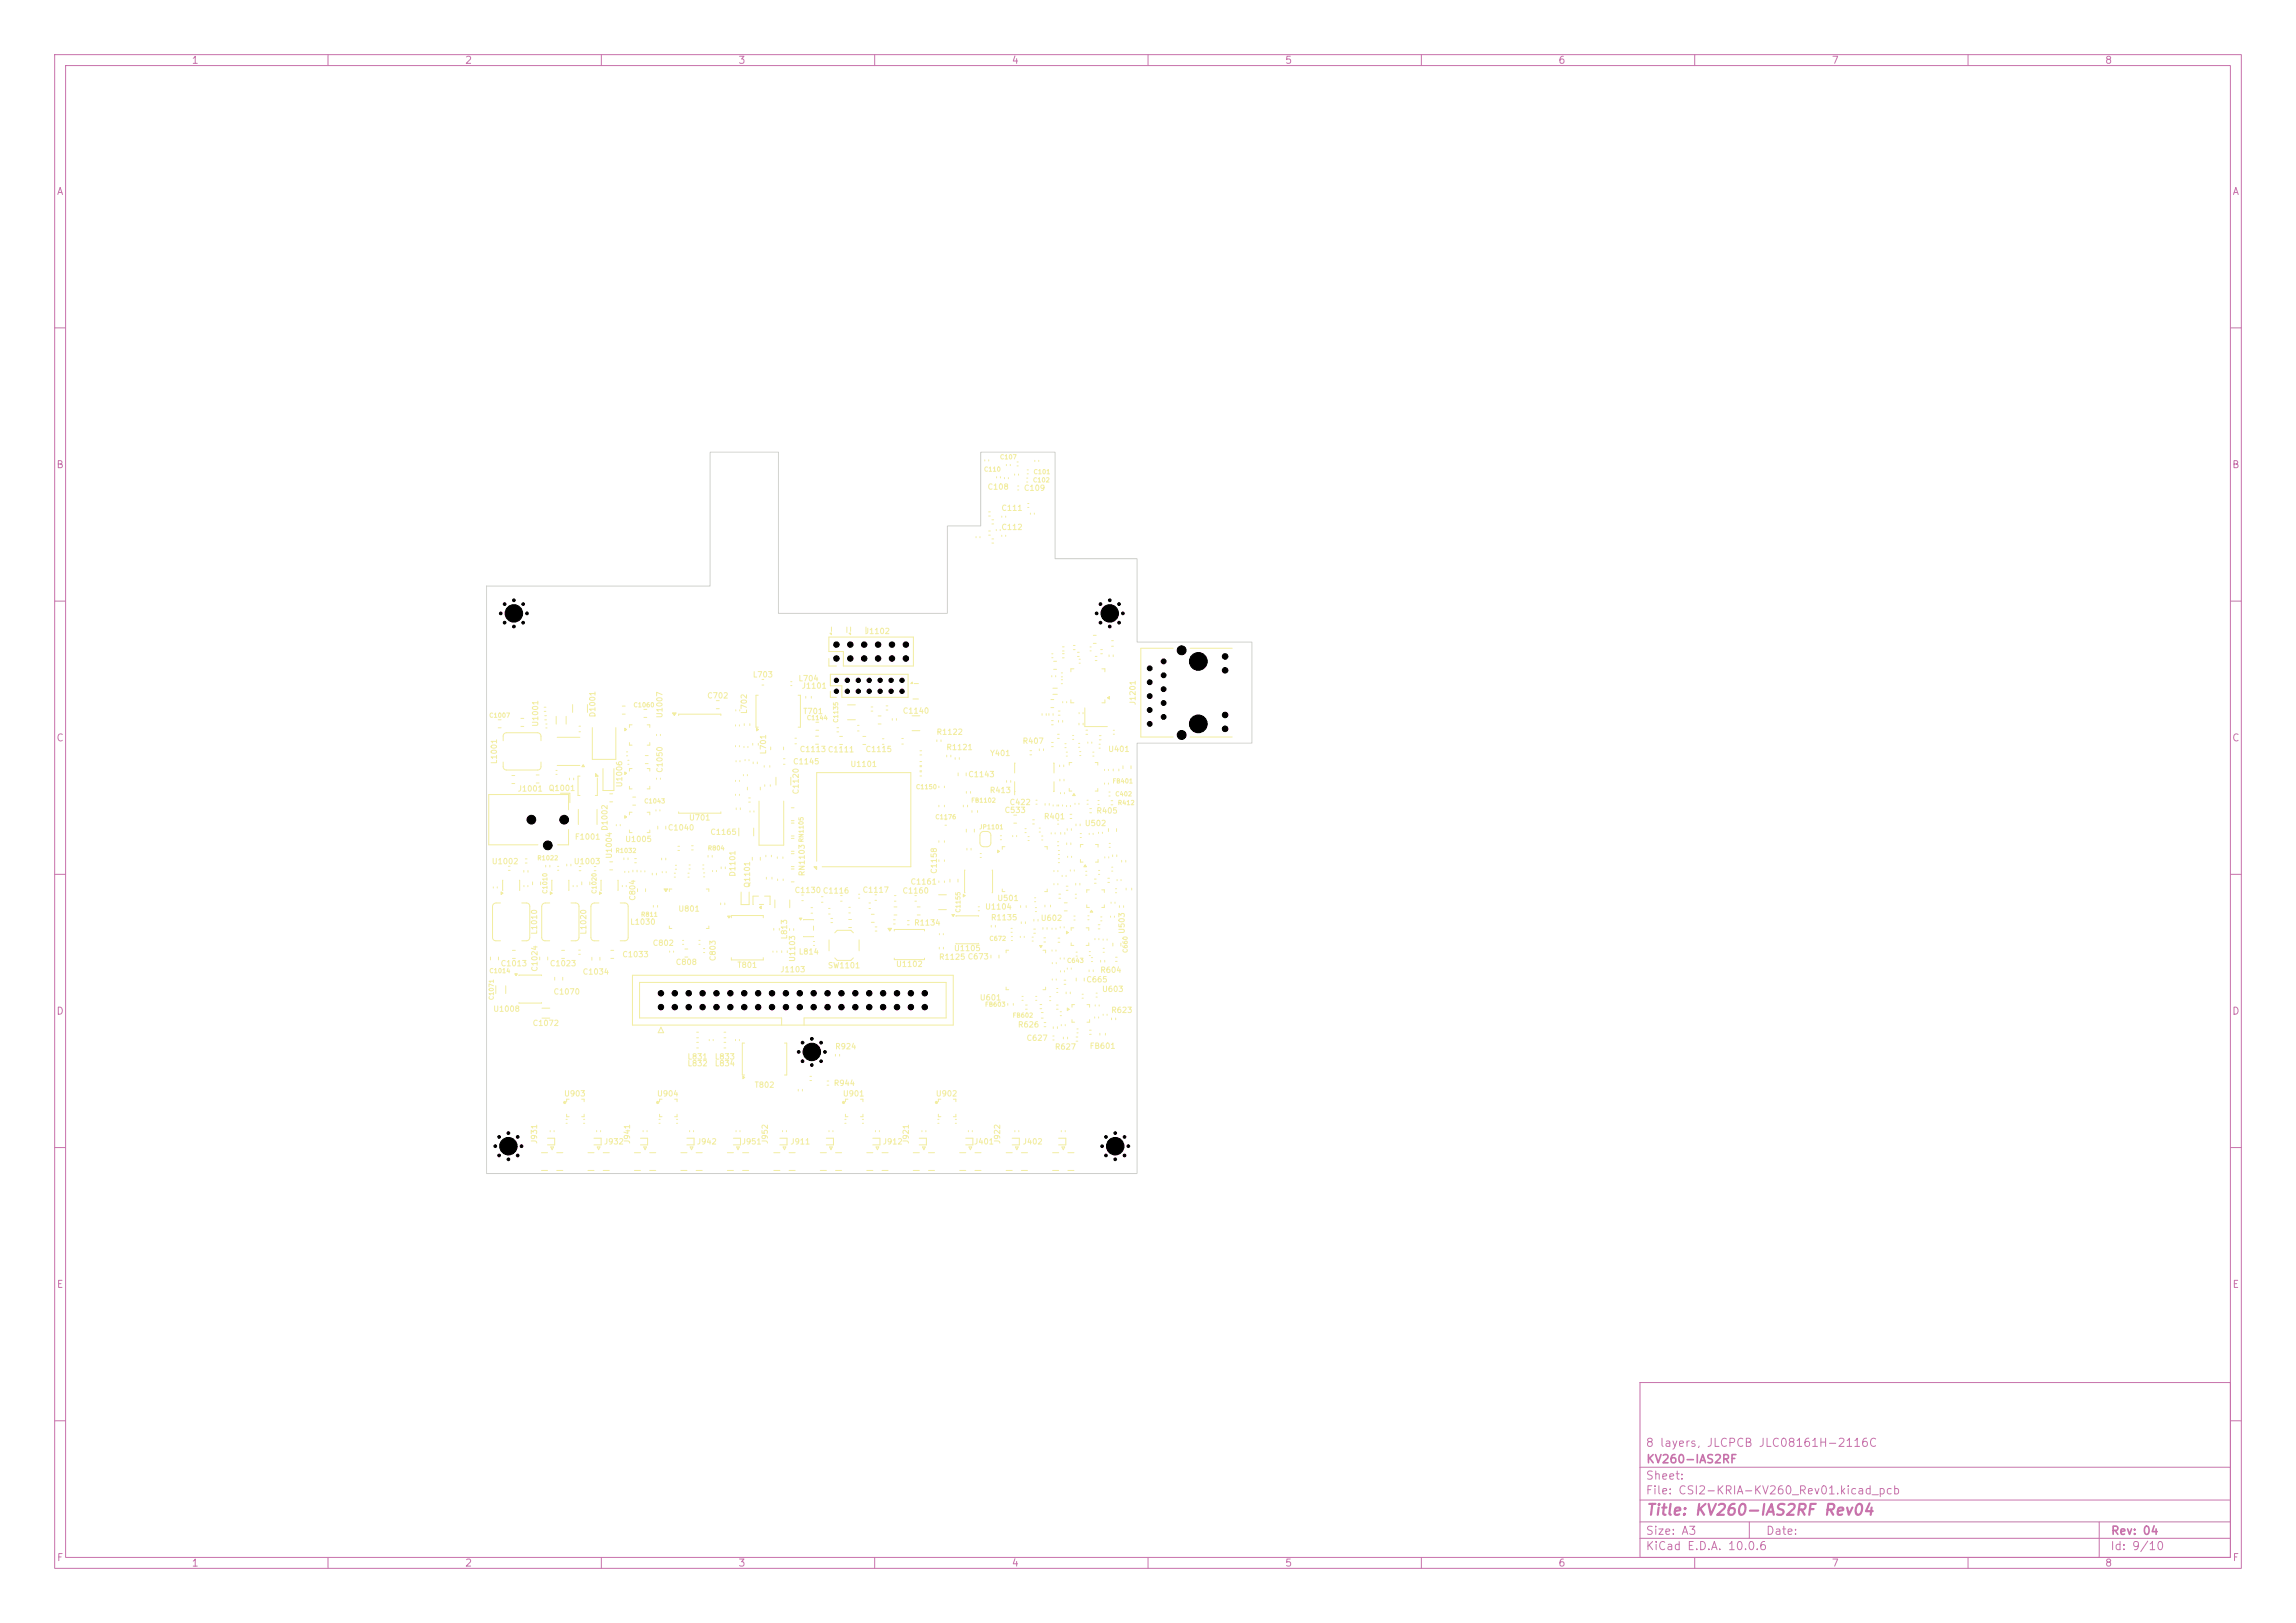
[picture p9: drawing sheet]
<svg xmlns="http://www.w3.org/2000/svg" width="420mm" height="297mm" viewBox="0 0 420 297" stroke-linecap="round" stroke-linejoin="round" font-family="sans-serif">
<defs><g id="words">
<text font-size="2" fill="#c872ab" x="301" y="277.8">Title: KV260-IAS2RF Rev04</text>
<g font-size="1.5" fill="#c872ab">
<text x="300.9" y="265.1">8 layers, JLCPCB JLC08161H-2116C</text>
<text x="301" y="268.1">KV260-IAS2RF</text>
<text x="300.9" y="273.8">File: CSI2-KRIA-KV260_Rev01.kicad_pcb</text>
<text x="300.9" y="271.1">Sheet:</text>
<text x="300.9" y="281.2">Size: A3</text>
<text x="322.9" y="281.2">Date:</text>
<text x="386" y="281.2">Rev: 04</text>
<text x="300.9" y="284">KiCad E.D.A. 10.0.6</text>
<text x="385.9" y="284">Id: 9/10</text>
</g>
<g font-size="1.3" fill="#c872ab">
<text x="35" y="12">1</text>
<text x="85" y="12">2</text>
<text x="135" y="12">3</text>
<text x="185" y="12">4</text>
<text x="235" y="12">5</text>
<text x="285" y="12">6</text>
<text x="335" y="12">7</text>
<text x="385" y="12">8</text>
<text x="10.3" y="36">A</text>
<text x="408.3" y="36">A</text>
<text x="10.2" y="86">B</text>
<text x="408.2" y="86">B</text>
<text x="10.2" y="136">C</text>
<text x="408.2" y="136">C</text>
<text x="10.2" y="186">D</text>
<text x="408.2" y="186">D</text>
<text x="10.3" y="236">E</text>
<text x="408.3" y="236">E</text>
<text x="10.3" y="286">F</text>
<text x="35" y="287">1</text>
<text x="85" y="287">2</text>
<text x="135" y="287">3</text>
<text x="185" y="287">4</text>
<text x="235" y="287">5</text>
<text x="285" y="287">6</text>
<text x="335" y="287">7</text>
<text x="385" y="287">8</text>
<text x="408.3" y="286">F</text>
</g>
<g font-size="1" fill="#f2eda1">
<text x="180.6" y="89.8">C108</text>
<text x="183.1" y="93.7">C111</text>
<text x="187.2" y="90.1">C109</text>
<text x="183.1" y="97.2">C112</text>
<text x="158.1" y="116.3">J1102</text>
<text x="137.6" y="124.2">L703</text>
<text x="146" y="124.9">L704</text>
<text x="109.1" y="131.4" transform="rotate(-90 109.1 131.4)">D1001</text>
<text x="121.4" y="131.5" transform="rotate(-90 121.4 131.5)">U1007</text>
<text x="129.3" y="128.1">C702</text>
<text x="136.9" y="130.7" transform="rotate(-90 136.9 130.7)">L702</text>
<text x="146.6" y="126.3">J1101</text>
<text x="146.8" y="130.9">T701</text>
<text x="165" y="130.8">C1140</text>
<text x="208" y="129.1" transform="rotate(-90 208 129.1)">J1201</text>
<text x="98.7" y="133.1" transform="rotate(-90 98.7 133.1)">U1001</text>
<text x="146.2" y="137.9">C1113C1111</text>
<text x="158.2" y="137.9">C1115</text>
<text x="171.2" y="134.7">R1122</text>
<text x="173" y="137.5">R1121</text>
<text x="187" y="136.4">R407</text>
<text x="202.6" y="137.8">U401</text>
<text x="91.1" y="139.9" transform="rotate(-90 91.1 139.9)">L1001</text>
<text x="121.4" y="141.5" transform="rotate(-90 121.4 141.5)">C1050</text>
<text x="140.4" y="138.1" transform="rotate(-90 140.4 138.1)">L701</text>
<text x="145" y="140.1">C1145</text>
<text x="155.5" y="140.6">U1101</text>
<text x="177" y="142.5">C1143</text>
<text x="181" y="138.6">Y401</text>
<text x="94.6" y="145.1">J1001</text>
<text x="100.3" y="145">Q1001</text>
<text x="114.1" y="144.2" transform="rotate(-90 114.1 144.2)">U1006</text>
<text x="146.3" y="145.5" transform="rotate(-90 146.3 145.5)">C1120</text>
<text x="181" y="145.4">R413</text>
<text x="183.7" y="149">C533</text>
<text x="184.6" y="147.6">C422</text>
<text x="200.5" y="149.1">R405</text>
<text x="105.1" y="153.9">F1001</text>
<text x="111.4" y="152.1" transform="rotate(-90 111.4 152.1)">D1002</text>
<text x="114.3" y="154.3">U1005</text>
<text x="122.1" y="152.2">C1040</text>
<text x="125.9" y="150.4">U701</text>
<text x="129.8" y="153">C1165</text>
<text x="190.9" y="150.2">R401</text>
<text x="198.3" y="151.4">U502</text>
<text x="89.9" y="158.4">U1002</text>
<text x="104.9" y="158.4">U1003</text>
<text x="112.2" y="157.2" transform="rotate(-90 112.2 157.2)">U1004</text>
<text x="134.7" y="160.5" transform="rotate(-90 134.7 160.5)">D1101</text>
<text x="147.4" y="160.4" transform="rotate(-90 147.4 160.4)">RN1103</text>
<text x="171.6" y="160" transform="rotate(-90 171.6 160)">C1158</text>
<text x="116.5" y="164.9" transform="rotate(-90 116.5 164.9)">C804</text>
<text x="124" y="167.1">U801</text>
<text x="137.4" y="162.5" transform="rotate(-90 137.4 162.5)">Q1101</text>
<text x="145.3" y="163.7">C1130 C1116</text>
<text x="157.7" y="163.6">C1117</text>
<text x="165" y="163.8">C1160</text>
<text x="166.5" y="162.1">C1161</text>
<text x="180.1" y="166.7">U1104</text>
<text x="182.3" y="165.1">U501</text>
<text x="98.5" y="171.1" transform="rotate(-90 98.5 171.1)">L1010</text>
<text x="107.5" y="171.1" transform="rotate(-90 107.5 171.1)">L1020</text>
<text x="115.2" y="169.5">L1030</text>
<text x="119.3" y="173.3">C802</text>
<text x="144.2" y="172" transform="rotate(-90 144.2 172)">L813</text>
<text x="167.1" y="169.6">R1134</text>
<text x="181.2" y="168.7">R1135</text>
<text x="190.3" y="168.8">U602</text>
<text x="206" y="171" transform="rotate(-90 206 171)">U503</text>
<text x="91.5" y="177.1">C1013</text>
<text x="98.6" y="177.9" transform="rotate(-90 98.6 177.9)">C1024</text>
<text x="100.5" y="177.1">C1023</text>
<text x="106.5" y="178.6">C1034</text>
<text x="113.7" y="175.4">C1033</text>
<text x="123.5" y="176.8">C808</text>
<text x="131.1" y="176" transform="rotate(-90 131.1 176)">C803</text>
<text x="134.8" y="177.4">T801</text>
<text x="142.6" y="178.2">J1103</text>
<text x="145.7" y="176.1" transform="rotate(-90 145.7 176.1)">U1103</text>
<text x="146" y="174.9">L814</text>
<text x="151.3" y="177.4">SW1101</text>
<text x="163.8" y="177.2">U1102</text>
<text x="171.7" y="175.9">R1125 C673</text>
<text x="174.4" y="174.3">U1105</text>
<text x="201.2" y="178.3">R604</text>
<text x="90.1" y="185.4">U1008</text>
<text x="101.2" y="182.2">C1070</text>
<text x="179.1" y="183.3">U601</text>
<text x="198.6" y="180">C665</text>
<text x="201.5" y="181.8">U603</text>
<text x="203.2" y="185.6">R623</text>
<text x="97.3" y="188">C1072</text>
<text x="186.1" y="188.3">R626</text>
<text x="187.7" y="190.7">C627</text>
<text x="125.7" y="195.4">L832</text>
<text x="125.7" y="194.1">L831</text>
<text x="130.7" y="195.4">L834</text>
<text x="130.7" y="194.1">L833</text>
<text x="152.7" y="192.3">R924</text>
<text x="192.9" y="192.3">R627</text>
<text x="199.2" y="192.2">FB601</text>
<text x="103.1" y="200.9">U903</text>
<text x="120.1" y="200.9">U904</text>
<text x="137.9" y="199.3">T802</text>
<text x="152.4" y="199">R944</text>
<text x="154.1" y="200.9">U901</text>
<text x="171.1" y="200.9">U902</text>
<text x="98.5" y="209.4" transform="rotate(-90 98.5 209.4)">J931</text>
<text x="110.4" y="209.7">J932</text>
<text x="115.5" y="209.4" transform="rotate(-90 115.5 209.4)">J941</text>
<text x="127.4" y="209.7">J942</text>
<text x="135.6" y="209.7">J951</text>
<text x="140.7" y="209.4" transform="rotate(-90 140.7 209.4)">J952</text>
<text x="144.5" y="209.7">J911</text>
<text x="161.4" y="209.7">J912</text>
<text x="166.5" y="209.4" transform="rotate(-90 166.5 209.4)">J921</text>
<text x="178.1" y="209.7">J401</text>
<text x="183.2" y="209.4" transform="rotate(-90 183.2 209.4)">J922</text>
<text x="187" y="209.7">J402</text>
</g>
<g font-size=".8" fill="#f2eda1">
<text x="179.9" y="86.5">C110</text>
<text x="182.8" y="84.2">C107</text>
<text x="188.9" y="88.5">C102</text>
<text x="189" y="87">C101</text>
<text x="89.4" y="131.5">C1007</text>
<text x="115.8" y="129.6">C1060</text>
<text x="147.5" y="132">C1144</text>
<text x="153.5" y="132.4" transform="rotate(-90 153.5 132.4)">C1135</text>
<text x="203.4" y="143.5">FB401</text>
<text x="117.8" y="147.2">C1043</text>
<text x="167.5" y="144.6">C1150</text>
<text x="177.6" y="147.1">FB1102</text>
<text x="203.9" y="145.9">C402</text>
<text x="204.4" y="147.5">R412</text>
<text x="129.4" y="155.8">R804</text>
<text x="147.2" y="154.2" transform="rotate(-90 147.2 154.2)">RN1105</text>
<text x="171" y="150.1">C1176</text>
<text x="179" y="151.9">JP1101</text>
<text x="98.2" y="157.6">R1022</text>
<text x="112.5" y="156.3">R1032</text>
<text x="100.3" y="163.7" transform="rotate(-90 100.3 163.7)">C1010</text>
<text x="109.3" y="163.7" transform="rotate(-90 109.3 163.7)">C1020</text>
<text x="117.2" y="167.9">R811</text>
<text x="175.9" y="167.1" transform="rotate(-90 175.9 167.1)">C1155</text>
<text x="180.9" y="172.4">C672</text>
<text x="89.4" y="178.3">C1014</text>
<text x="195.1" y="176.4">C643</text>
<text x="206.4" y="174.5" transform="rotate(-90 206.4 174.5)">C660</text>
<text x="90.5" y="183.1" transform="rotate(-90 90.5 183.1)">C1071</text>
<text x="180.1" y="184.4">FB603</text>
<text x="185.1" y="186.4">FB602</text>
</g>
</g></defs>
<g fill="none" stroke="#c872ab" stroke-width=".18">
<path d="M10 10h400v277h-400zM12 12h396v273h-396zM60 10v2M110 10v2M160 10v2M210 10v2M260 10v2M310 10v2M360 10v2M10 60h2M408 60h2M10 110h2"/>
<path d="M408 110h2M10 160h2M408 160h2M10 210h2M408 210h2M300 253h108v32h-108zM10 260h2M300 278.5h108M300 274.5h108M300 268.5h108M320 278.5v3M384 278.5v6.5"/>
<path d="M408 260h2M60 285v2M110 285v2M160 285v2M210 285v2M260 285v2M300 281.5h108M310 285v2M360 285v2"/>
</g>
<g fill="none" stroke="#f2eda1" stroke-width=".18">
<path d="M181.4 95.1h.4M181.4 95.9h.4M194.3 119.6h.4M156.9 132.7h.2M156.9 133.8h.2M194.3 120.4h.4M93 158.5h.3M93 159.3h.3M126.5 154.8h.3M126.5 155.5h.3M176.9 155.2v.4M177.6 155.2v.4"/>
<path d="M192.8 159.3v.2M193.5 159.3v.2M95.8 162v.3M96.6 162v.3M195.1 170.4l.3 .2-.3 .3zM195.9 172.5v.5h.5M196.4 169.8h-.5v.5M198.7 169.8h.5v.5M199.2 172.5v.5h-.5M90.7 180.4v1.4M92.5 180.4v1.4M127.4 188.9h.4"/>
<path d="M127.4 189.9h.4M132.4 188.9h.4M132.4 189.9h.4M148.1 197h.4M148.1 197.7h.4M186.9 182.3h.3M186.9 183.1h.3M142.6 208.3h1.4v1.2h-1.4"/>
</g>
<path d="M195.1 170.4l.3 .2-.3 .3z" fill="#f2eda1"/>
<path d="M101.9 134.9h4.2M106.7 140l.2 .3h-.5zM101.9 140.1h4.2M134.5 145.3v.3M135.3 145.3v.3M139.8 140.1v.3M140.8 140.1v.3M193.9 175.3v.2M194.7 175.3v.2" fill="none" stroke="#f2eda1" stroke-width=".18"/>
<path d="M106.7 140l.2 .3h-.5z" fill="#f2eda1"/>
<g fill="none" stroke="#f2eda1" stroke-width=".18">
<path d="M181.4 98.6h.4M181.4 99.4h.4M201.3 118.9h.4M201.3 119.6h.4M136.1 136.6v.2M136.3 139v.2M136.8 136.6v.2M137 139v.2M144.6 124.7h.3M144.6 125.5h.3M159.3 129.4h.4M159.3 130.1h.4"/>
<path d="M162.1 129.2h.3M162.1 129.9h.3M165 135.1h.2M165 136.2h.2M193.8 140v.3M194.6 140v.3M196.2 134.6h.2M196.2 135.3h.2M103.7 158.1v.4M104.4 158.1v.4M117.2 159.3v.3M118 159.3v.3"/>
<path d="M129.5 156.5v.4M130.3 156.5v.4M135.1 151.5v1.5M137.9 151.5v1.5M144.7 156.2h.5M144.7 158.6h.5M172.9 150h.2M172.9 151h.2M190.1 151.5h.2M190.1 152.3h.2M196.8 150.8v.3M197.6 150.8v.3"/>
<path d="M198.6 159.4h.2M202 140.8v.2M202.8 140.8v.2M104.8 162v.3M105.6 162v.3M111.7 173.9h.6M111.7 175.4h.6M141.4 174v.3M141.5 169.9v.3M142.1 174v.3M142.6 169.9v.3M144.4 169.9v.4"/>
<path d="M145.2 169.9v.4M152 168.1h.3M152 168.8h.3M186.8 168.7v.3M187.6 168.7v.3M188.8 171.5h.2M188.8 172.2h.2M189.4 166.1h.2M189.4 166.8h.2M190.9 171.6h.4M190.9 172.4h.4M194.7 165.2h.5"/>
<path d="M194.7 166.7h.5M196.7 163.6h.2M196.7 164.4h.2M196.8 161.6v.4M197.5 161.6v.4M198.6 160.2h.2M199.2 177.5v.3M199.6 175.2h.3M199.6 176h.3M200 177.5v.3M200.3 171.7v.3M201 171.7v.3"/>
<path d="M203.2 165.1v.2M204 165.1v.2M204 175.2h.4M204 175.9h.4M206 162.5v.4M207 162.5v.4M132.4 190.8h.4M132.4 191.8h.4M146 199.3v.4M146.8 199.3v.4M189.4 182.3h.3M189.4 183.1h.3"/>
<path d="M190.5 185.3h.3M190.5 186.3h.3M195.2 184.5l.4 .2-.4 .2zM196.1 186.6v.5h.5M196.6 183.8h-.5v.5M198.8 183.8h.5v.5M199.3 186.6v.5h-.5M120.5 204.8h.3M120.5 205.6h.3M124.5 210.9h1.2M124.5 214.2h1.2M126.2 209.9h.5l-.2 .5z"/>
<path d="M127.3 210.9h1.2M127.3 214.2h1.2M154.7 203.9v.5h.4M155.1 201.2h-.4v.4M157.4 201.2h.4v.4M157.8 203.9v.5h-.4M160.1 206.9v.2M160.9 206.9v.2"/>
</g>
<circle cx="154.3" cy="201.8" r=".2" fill="#f2eda1" stroke="#f2eda1" stroke-width=".18"/>
<path d="M195.2 184.5l.4 .2-.4 .2z" fill="#f2eda1"/>
<path d="M155.3 115.9h.3v.2zM155.6 114.7v.8M158.4 114.7v1.1M199.2 152.5v.2M200 152.5v.2" fill="none" stroke="#f2eda1" stroke-width=".18"/>
<path d="M155.3 115.9h.3v.2z" fill="#f2eda1"/>
<g fill="none" stroke="#f2eda1" stroke-width=".18">
<path d="M183.2 94.4v.3M183.7 87.4v.2M184 94.4v.3M184.5 87.4v.2M187.8 87.5h.2M187.8 88.2h.2M199.4 118.4h.2M199.4 119.1h.2M105.9 132.9h.3M105.9 133.9h.3M149.2 134.7h.5M149.2 136.2h.5"/>
<path d="M190.6 130.6v.3M191.4 130.6v.3M192.3 135.9h.4M192.3 136.6h.4M194.1 124.4h.3M194.1 125.1h.3M194.8 136.1h.2M194.8 136.8h.2M197.4 132.3v.4M197.4 130.4v.2M198.1 130.4v.2M198.1 132.3v.4"/>
<path d="M198.6 133.6h.4M198.6 134.4h.4M199.9 137.6h.2M199.9 138.4h.2M200.3 120.1h.4M200.3 120.9h.4M203.6 133.6h.3M203.6 134.4h.3M95.8 159.3v.3M96.6 159.3v.3M114.3 159.4v.3M115 159.4v.3"/>
<path d="M116.1 157.1h.3M116.1 157.9h.3M120 148.2v.2M120.3 151.2v.5M120.7 148.2v.2M121.8 151.2v.5M128.7 159.7h.2M148.9 158.6h.5v.5zM149.4 157.6v-16.2h17.2v17.2h-16.2M187.5 151.6h.2M187.5 152.4h.2M191.2 147v.4"/>
<path d="M191.9 147v.4M193.6 157.1h.2M193.6 157.9h.2M115.7 178.5h58.7v9.1h-58.7zM128.7 160.5h.2M160.1 169.6h.3M160.1 170.4h.3M163.4 168.3h.4M163.4 169.1h.4M166 168.5h.3M166 169.2h.3M171.8 170.8v.3"/>
<path d="M172.6 170.8v.3M192.4 173.8v.3M192.5 179.1v.3M193.2 173.8v.3M193.2 179.1v.3M194.3 160.2v.2M195 160.2v.2M199 167.6h.2M199 168.3h.2M201.3 167.8h.3M201.3 168.5h.3M201.8 171.8v.3"/>
<path d="M202.5 171.8v.3M202.6 160.7h.4M202.6 161.5h.4M203.1 167.6v.3M203.9 167.6v.3M99.1 184.5h1.5M99.1 186.3h1.5M120.9 188l.5 1h-1zM143 187.6v-1.3h-26v-6.5h56.1v6.5h-26v1.3M190.2 183.8h.4M190.2 184.6h.4M192.7 187.9v.3"/>
<path d="M193.4 187.9v.3M194.5 189.8v.3M195.3 189.8v.3M197 188.3h.2M197 189h.2M106.7 204.8h.3M106.7 205.6h.3M126.1 206.9v.2M126.9 206.9v.2M141.6 210.9h1.1M141.6 214.2h1.1M143.1 206.9v.2"/>
<path d="M143.2 209.9h.5l-.2 .5zM143.9 206.9v.2M144.3 210.9h1.2M144.3 214.2h1.2"/>
</g>
<path d="M148.9 158.6h.5v.5z" fill="#f2eda1"/>
<path d="M123 130.5h.7l-.3 .4zM124.1 130.9v-.2h7.8v.2M134.6 129.9v.2M135.3 129.9v.2M124.1 148.6v.2h7.8v-.2M141.9 142.2v1.5M144.7 142.2v1.5M200.9 159.3h.3M200.9 160h.3" fill="none" stroke="#f2eda1" stroke-width=".18"/>
<path d="M123 130.5h.7l-.3 .4z" fill="#f2eda1"/>
<path d="M114.3 149.3l.3 .2-.3 .2zM115.1 151.9v.5h.5M115.6 148.6h-.5v.5M118.4 148.6h.5v.5M118.9 151.9v.5h-.5M105.8 173.9h.4M105.8 174.6h.4" fill="none" stroke="#f2eda1" stroke-width=".18"/>
<path d="M114.3 149.3l.3 .2-.3 .2z" fill="#f2eda1"/>
<g fill="none" stroke="#f2eda1" stroke-width=".18">
<path d="M189.3 84.2v.3M190 84.2v.3M214.6 118.6h-5.9v16.3h5.9M217.7 118.6h7.7M192.2 128h.6M192.2 129.5h.6M217.7 134.9h7.7M110.3 140.7v4h2v-4M142.2 156.8v.3M143.2 156.8v.3M171.7 147.4v.2M172.8 147.4v.2"/>
<path d="M192.3 152.4v.2M193 152.4v.2M197.6 157.3v.5h.5M198.1 154.5h-.5v.5M198.5 158.3l.2 .3h-.4zM200.4 154.5h.5v.5M200.9 157.3v.5h-.5M108.3 175.2v.5M109.7 175.2v.5M151.6 172v2M152.7 170.7l.5-.5h2.4l.5 .5M152.7 175.3l.5 .5h2.4l.5-.5"/>
<path d="M157.1 172v2M189.1 170h.3M189.1 170.8h.3"/>
</g>
<path d="M198.5 158.3l.2 .3h-.4z" fill="#f2eda1"/>
<g fill="none" stroke="#f2eda1" stroke-width=".18">
<path d="M108.3 133.2v5.8h4.4v-5.8M171.4 135.4v.3M172.1 135.4v.3M193.6 131.8v.4M194.4 131.8v.4M125.8 159.8h.3M192.6 147.3v.2M193.4 147.3v.2M193.9 142.6v.3M194.6 142.6v.3M93.7 173.9h.6M93.7 175.4h.6"/>
<path d="M125.8 160.5h.3M133.1 167.6h.5l-.3 .4zM133.8 167.9v-.4h5.8v.4M133.8 175.2v.5h5.8v-.5M140.2 160.5v.4M141.2 160.5v.4M171.7 163.7h1.4M171.7 166.5h1.4M100.1 208.3h1.4v1.2h-1.4"/>
</g>
<path d="M133.1 167.6h.5l-.3 .4z" fill="#f2eda1"/>
<g fill="none" stroke="#f2eda1" stroke-width=".18">
<path d="M91.1 131.7h.6M91.1 133.2h.6M188.4 137.4h.3M188.4 138.1h.3M140.1 156.5v.3M141.1 156.5v.3M102.7 173.9h.6M102.7 175.4h.6M153.8 163.9h.2M153.8 164.9h.2M198.8 165.6v.5h.5M199.3 162.8h-.5v.5"/>
<path d="M199.7 166.6l.2 .3h-.5zM201.5 162.8h.5v.5M201.8 173.5h.2M201.8 174.3h.2M202 165.6v.5h-.5M193.3 180.9h.2M193.3 181.6h.2M168.6 206.9v.2M169.4 206.9v.2M184.1 210.9h1.1M184.1 214.2h1.1M185.2 208.3h1.3v1.2h-1.3"/>
<path d="M185.7 209.9h.6l-.3 .5zM186.8 210.9h1.1M186.8 214.2h1.1"/>
</g>
<path d="M199.7 166.6l.2 .3h-.5z" fill="#f2eda1"/>
<g fill="none" stroke="#f2eda1" stroke-width=".18">
<path d="M196.3 118.1h.4M196.3 118.9h.4M104.7 128.9v1.5M107.5 128.9v1.5M166.9 124.8v.3h-.3zM167 127.9h1M167.2 125.1h.8M99.8 158.3v.4M100.6 158.3v.4M115.8 159.2v.4M116.5 159.2v.4M136 141.7v.3"/>
<path d="M136.7 141.7v.3M138.8 146.6v8.1h4.6v-8.1M113.8 162v.3M114.6 162v.3M175.5 210.9h1.2M175.5 214.2h1.2M177.2 209.9h.5l-.2 .5zM178.3 210.9h1.2M178.3 214.2h1.2"/>
</g>
<path d="M166.9 124.8v.3h-.3z" fill="#f2eda1"/>
<g fill="none" stroke="#f2eda1" stroke-width=".18">
<path d="M192.3 131.9h.4M192.3 132.6h.4M197.4 120.6h.2M197.4 121.4h.2M108.7 158.6h.3M108.7 159.3h.3M137.6 156.9v.5M139.1 156.9v.5M144.7 159h.5M144.7 147.8h.5M144.7 150.2h.5M200.8 146.5h.3"/>
<path d="M200.8 147.2h.3M144.7 161.4h.5M151.6 166.2h.2M151.6 167.3h.2M174.1 167.3h.5l-.3 .4zM174.9 167.7v-.1h4.1v.1M174.9 172.6v.1h4.1v-.1M189.2 164.3h.3M189.2 165h.3M203.3 186.3v.3M204.1 186.3v.3M171.5 204.8h.3"/>
<path d="M171.5 205.6h.3"/>
</g>
<path d="M174.1 167.3h.5l-.3 .4z" fill="#f2eda1"/>
<g fill="none" stroke="#f2eda1" stroke-width=".18">
<path d="M178.5 98.2v.2M179.3 98.2v.2M185.6 86.7v.3M186 84.5h.3M186 85.3h.3M186.3 86.7v.3M188 92.1h.2M188 92.9h.2M120.1 134.4v.2M120.8 134.4v.2M145.4 135.1h.3M145.4 136.1h.3"/>
<path d="M195 137.6h.3M195 138.4h.3M201.1 134.6h.3M201.1 135.4h.3M104.2 142.4v.3M104.9 142.4v.3M105.8 148.1v2.8M105.9 158.6h.4M105.9 159.3h.4M109.2 148.1v2.8M136.7 144v.6M137.2 148.4v.2"/>
<path d="M137.9 148.4v.2M139.1 144v.6M168.3 140.3h.3M168.3 141.1h.3M184.1 142.8v.4M184.9 142.8v.4M195.1 154.2v.4M195.9 154.2v.4M202.9 154.3h.2M202.9 155.1h.2M89.7 175.1v.6M91.2 175.1v.6"/>
<path d="M97.4 161.4v.5M98.9 161.4v.5M121.5 162.7h.6l-.3 .4zM122.4 169.5v.4h.5M122.9 162.7h-.5v.4M129.2 162.7h.5v.4M129.7 169.5v.4h-.5M131.8 165.2v.4M132.6 165.2v.4M143 174v.3M144 174v.3M157 163.6h.3"/>
<path d="M157 164.4h.3M160.1 163.7h.2M160.1 164.8h.2M163.6 163.9h.3M163.6 164.9h.3M171.8 173.3v.4M172.6 173.3v.4M193.5 171.7h.4M193.5 172.4h.4M196.8 174.2h.3M196.8 175h.3M134.5 190.2v.2"/>
<path d="M135.3 190.2v.2M187.6 183.9h.3M187.6 184.7h.3M193.9 185.1h.3M193.9 185.9h.3M200.3 183.9v.2M200.5 181.7h.2M200.5 182.5h.2M201.1 183.9v.2M157.7 204.8h.3M157.7 205.6h.3M168.2 208.3h1.3v1.2h-1.3"/>
<path d="M194.1 206.9v.2M194.9 206.9v.2"/>
</g>
<path d="M121.5 162.7h.6l-.3 .4z" fill="#f2eda1"/>
<g fill="none" stroke="#f2eda1" stroke-width=".18">
<path d="M101.7 131.1v1.4M103.6 131.1v1.4M149.2 132.2h.6M149.2 133.6h.6M160.6 131h.6M160.6 132.5h.6M193.4 134.4h.4M193.4 135.1h.4M194.4 128.4v.2M195.1 128.4v.2M93.6 141.9h.6M93.6 143.4h.6"/>
<path d="M98.1 141.8h.5M98.1 143.3h.5M111.5 157.7h.6M111.5 159.2h.6M123.3 159.8h.3M126 158.3h.3M126 159h.3M199.3 148h.4M199.3 148.7h.4M90.2 162.3v.2M91 162.3v.2M123.3 160.5h.3"/>
<path d="M146.7 163.8h.2M146.7 164.8h.2M148.4 166.1h.2M148.4 167.1h.2M155.2 168.3h.6M155.2 169.7h.6M184.5 173.9h-.5v.5M186.6 171.3v.3M187.4 171.3v.3M190.2 173h.4l-.2 .4zM190.8 173.9h.5v.5M192.5 176.1v.3"/>
<path d="M193.2 176.1v.3M193.7 163.6h.3M193.7 164.4h.3M127.4 190.8h.4M127.4 191.8h.4M184 180.6v.5h.5M191.3 180.6v.5h-.5M199.3 188.5h.3M199.3 189.3h.3M109.1 206.9v.2M109.9 206.9v.2M154.5 204.8h.3"/>
<path d="M154.5 205.6h.3"/>
</g>
<path d="M190.2 173h.4l-.2 .4z" fill="#f2eda1"/>
<path d="M94.2 178.2h.4l-.2 .3zM94.9 178.5v-.1h4.2v.1M94.9 183.5v.1h4.2v-.1" fill="none" stroke="#f2eda1" stroke-width=".18"/>
<path d="M94.2 178.2h.4l-.2 .3z" fill="#f2eda1"/>
<g fill="none" stroke="#f2eda1" stroke-width=".18">
<path d="M203.3 117.2h.4M203.3 118.3h.4M113.8 129.2h.6M113.8 130.7h.6M168.3 139.4h.3M199 135.8v.2M199.7 135.8v.2M96.1 157.2h.3M96.1 157.9h.3M114.3 141.3l.3 .2-.3 .2zM115.1 143.9v.5h.5M115.6 140.6h-.5v.5"/>
<path d="M118.4 140.6h.5v.5M118.9 143.9v.5h-.5M144.7 150.6h.5M144.7 153h.5M168.3 140.1h.3M189.5 146.4h.2M189.5 147.2h.2M195.1 147.4v.2M195.2 151.6v.4M195.8 147.4v.2M196 151.6v.4M196.6 147v.2"/>
<path d="M197.4 147v.2M197.6 152.5h.2M197.6 153.3h.2M124.8 172.1h.3M124.8 172.8h.3M148.8 172.3h.2M148.8 173h.2M163.5 166h.6M163.5 167.4h.6M185 171.4h.2M185 172.1h.2M193.9 169.6v.2"/>
<path d="M194.7 169.6v.2M192.6 189.6h.2M192.6 190.3h.2M134.6 206.9v.2M135.4 206.9v.2M174.7 204.8h.3M174.7 205.6h.3"/>
</g>
<path d="M114.3 141.3l.3 .2-.3 .2z" fill="#f2eda1"/>
<path d="M188.5 93.9v.2M189.2 93.9v.2M99.6 131h.4M99.6 131.7h.4M195.9 128.1v.5h.5M196.4 122.4h-.5v.5M201.6 122.4h.5v.5M202.1 128.1v.5h-.5M202.6 127.7l.3-.2v.4zM205.4 140.1v.6M206.9 140.1v.6M125.6 208.3h1.4v1.2h-1.4" fill="none" stroke="#f2eda1" stroke-width=".18"/>
<path d="M202.6 127.7l.3-.2v.4z" fill="#f2eda1"/>
<g fill="none" stroke="#f2eda1" stroke-width=".18">
<path d="M194.3 118.4h.4M194.3 119.1h.4M153.6 134.8h.5M153.6 136.2h.5M166.8 131h1.5M166.8 133.7h1.5M139.9 143.6v.3M140.9 143.6v.3M171.7 153.9v.2M172.8 153.9v.2M177.8 148.3v.4M178.8 148.3v.4"/>
<path d="M202.1 156.8v.2M202.8 156.8v.2M138.7 164h-1l.1 1.5M138.9 165.5h.8M138.9 166l.3-.2v.5zM139.9 164h1l-.1 1.5M194.6 179.4h.4M195.2 177.1v.3M196 177.1v.3M196.4 167.6h.3M196.4 168.4h.3M194.6 180.1h.4"/>
<path d="M107.5 210.9h1.2M107.5 214.2h1.2M109.3 209.9h.4l-.2 .5zM110.3 210.9h1.1M110.3 214.2h1.1M151.6 206.9v.2M152.4 206.9v.2"/>
</g>
<path d="M138.9 166l.3-.2v.5z" fill="#f2eda1"/>
<path d="M194 145v.3M194.7 145v.3M91.7 163.2l.3 .3-.3 .2zM92 161.1v1.8M95 161.1v1.8M122.5 174v.3M123.2 174v.3" fill="none" stroke="#f2eda1" stroke-width=".18"/>
<path d="M91.7 163.2l.3 .3-.3 .2z" fill="#f2eda1"/>
<g fill="none" stroke="#f2eda1" stroke-width=".18">
<path d="M186.1 88.9h.3M186.1 89.7h.3M114.3 133.3l.3 .2-.3 .2zM115.1 135.9v.5h.5M115.6 132.6h-.5v.5M118.4 132.6h.5v.5M118.9 135.9v.5h-.5M137.7 136v.4M138.7 136v.4M192.4 123.6v.3M193.1 123.6v.3M101.7 141h.2"/>
<path d="M101.7 141.7h.2M120.1 142.4v.2M120.8 142.4v.2M121.1 159.5v.2M121.9 159.5v.2M175.3 141.4v.6M176.7 141.4v.6M100.5 165.2h-.7a.66 .66 0 0 0-.7 .7v5.7a.61 .61 0 0 0 .6 .6h.8M104.4 165.2h.9a.61 .61 0 0 1 .6 .7v5.7a.61 .61 0 0 1-.6 .6h-.9M191 187.1h.3M191 187.9h.3M195 181.5v.4"/>
<path d="M195.8 181.5v.4M116 210.9h1.2M116 214.2h1.2M117.8 209.9h.4l-.2 .5zM118.8 210.9h1.1M118.8 214.2h1.1M133 210.9h1.2M133 214.2h1.2M134.7 209.9h.5l-.2 .5zM135.8 210.9h1.2M135.8 214.2h1.2"/>
</g>
<path d="M114.3 133.3l.3 .2-.3 .2z" fill="#f2eda1"/>
<g fill="none" stroke="#f2eda1" stroke-width=".18">
<path d="M197.1 119.4h.3M193.6 130.1h.3M193.6 130.9h.3M197.1 120.1h.3M201 136.2h.3M201 136.9h.3M131.9 158.6v.4M132.7 158.6v.4M134.5 142.8v.2M135.3 142.8v.2M195.8 159.2v.2M196.5 159.2v.2"/>
<path d="M106.4 161.4v.5M107.9 161.4v.5M159 165.2h.2M159 166.3h.2M162.4 169.9h.7l-.3 .4zM163.6 170.4v-.3h5.5v.3M163.6 175.3v.3h5.5v-.3M178.9 165.9h.3M178.9 166.7h.3M184.9 169.9h.3M184.9 170.6h.3M194 177.6v.3"/>
<path d="M194.7 177.6v.3M204.8 165.7v.4M205.5 165.7v.4M100.6 206.9v.2M101.4 206.9v.2"/>
</g>
<path d="M162.4 169.9h.7l-.3 .4z" fill="#f2eda1"/>
<path d="M183.2 97.9v.3M184 97.9v.3M173.2 138.2v.3M173.9 138.2v.3M192.7 121h.6M192.7 122.5h.6M176.8 144.8v.4M177.5 144.8v.4M135.9 196.9l.3 .3-.3 .2zM136.2 190.9h-.4v5.8h.4M143.5 190.9h.4v5.8h-.4" fill="none" stroke="#f2eda1" stroke-width=".18"/>
<path d="M135.9 196.9l.3 .3-.3 .2z" fill="#f2eda1"/>
<g fill="none" stroke="#f2eda1" stroke-width=".18">
<path d="M155 129h1.5M155 131.7h1.5M190.1 137v.4M190.9 137v.4M191.9 130.6v.3M192.6 130.6v.3M102.5 145.2h1.7v1.7M104 148.2v-2.8h-14.6v9.2h9M104 151.8v2.8h-2M136.9 146h.4M136.9 146.8h.4M176.2 147.3v.4"/>
<path d="M177 147.3v.4M193.6 155.6h.2M193.6 156.4h.2M195.7 149h.4M195.7 149.8h.4M135.6 163.2v2.3h1.4v-2.3M141.7 164.7v1.4M144.5 164.7v1.4M146.2 168h.5l-.2 .3zM147 168.3h1.8M147 171.4h1.8M148.8 169.5v.7"/>
<path d="M185.6 206.9v.2M186.4 206.9v.2M192.5 210.9h1.2M192.5 214.2h1.2M194.2 209.9h.5l-.2 .5zM195.3 210.9h1.2M195.3 214.2h1.2"/>
</g>
<path d="M146.2 168h.5l-.2 .3z" fill="#f2eda1"/>
<g fill="none" stroke="#f2eda1" stroke-width=".18">
<path d="M180.8 97.2h.4M180.8 97.9h.4M151.9 123.4h14.2v4.2h-12.1v-2.1h-2.1zM151.9 126.5v1.1h1.1M157.8 134.8h.6M157.8 136.2h.6M197.5 137.5h.2M197.5 138.3h.2M106.1 142h-.4v3.6h.4M108.9 141.6l.5 .4h-.5zM109.3 142.4v3.2h-.4M124 154.9h.3"/>
<path d="M124 155.6h.3M125.3 173.7h.5M125.3 175.1h.5M200.2 160.9h.3M200.2 161.6h.3M192 182.4h.2M192 183.1h.2M197.9 181.9h.3M197.9 182.7h.3M150.1 210.9h1.1M150.1 214.2h1.1M151.1 208.3h1.4v1.2h-1.4"/>
<path d="M151.7 209.9h.5l-.2 .5zM152.8 210.9h1.1M152.8 214.2h1.1M171.7 203.9v.5h.4M172.1 201.2h-.4v.4M174.4 201.2h.5v.4M174.9 203.9v.5h-.5"/>
</g>
<circle cx="171.3" cy="201.8" r=".2" fill="#f2eda1" stroke="#f2eda1" stroke-width=".18"/>
<path d="M108.9 141.6l.5 .4h-.5z" fill="#f2eda1"/>
<path d="M196.1 139.5h-.5v.5M200.3 139.5h.5v.5M195.6 144.3v.5h.5M196.4 145.3l.3 .3h-.5zM200.8 144.3v.5h-.5" fill="none" stroke="#f2eda1" stroke-width=".18"/>
<path d="M196.4 145.3l.3 .3h-.5z" fill="#f2eda1"/>
<path d="M144.7 153.4h.5M144.7 155.8h.5M176.5 159.2h-.1v4.2h.1M181.5 159.2h.1v4.2h-.1M176.2 163.7l.3 .2-.3 .2zM152.8 192.9v.4M153.6 192.9v.4" fill="none" stroke="#f2eda1" stroke-width=".18"/>
<path d="M176.2 163.7l.3 .2-.3 .2z" fill="#f2eda1"/>
<g fill="none" stroke="#f2eda1" stroke-width=".18">
<path d="M180.1 84.1v.3M180.9 84.1v.3M151.6 116.6h15.5v5.3h-12.8v-2.7h-2.7zM202.9 119.8v.4M203.6 119.8v.4M99.8 132.5h.3M99.8 133.2h.3M114.6 137.6h.2M114.6 138.3h.2M131 128.2h.6M131 129.7h.6M134.5 132.6v.3"/>
<path d="M134.6 139.2v.2M135.3 132.6v.3M135.4 139.2v.2M141 136.7v.5M143.3 136.7v.5M151.6 120.5v1.4h1.4M153.1 133.2h.3M153.1 133.9h.3M161.4 135.2h.3M161.4 136.2h.3M163.2 131.5v.3M164 131.5v.3"/>
<path d="M168.3 137.4h.3M168.3 138.2h.3M194.1 123.1h.3M194.1 123.9h.3M112.7 150.9v.2M113.5 150.9v.2M115.7 145.9h.6M115.7 147.3h.6M121 157v.4M121.8 157v.4M123.5 158.3h.3M123.5 159.1h.3"/>
<path d="M168.3 141.2h.3M168.3 142h.3M171.7 143.9v.2M171.7 157.4v.2M172.8 143.9v.2M172.8 157.4v.2M179.3 156.2h.2M179.3 156.9h.2M185.2 152.9v.2M186 152.9v.2M194 152.3v.4M194.8 152.3v.4"/>
<path d="M198.8 146.4h.3M198.8 147.2h.3M200.9 152.3v.2M201.7 152.3v.2M203.3 158.7h.3M203.3 159.4h.3M203.5 156.4v.4M203.6 140.7v.4M204.3 156.4v.4M204.7 140.7v.4M91.6 165.2h-.9a.66 .66 0 0 0-.6 .7v5.7a.61 .61 0 0 0 .6 .6h.9M95.4 165.2h.9a.61 .61 0 0 1 .6 .7v5.7a.61 .61 0 0 1-.6 .6h-.9"/>
<path d="M100.7 163.2l.3 .3-.3 .2zM101 161.1v1.8M104 161.1v1.8M127.8 172.1h.3M127.8 172.8h.3M128.7 173.6h.2M128.7 174.3h.2M167.4 163.9h.2M167.4 164.9h.2M167.8 166h.5M167.8 167.4h.5M189.1 168.2v.4"/>
<path d="M189.9 168.2v.4M192.8 161.7v.2M193.5 161.7v.2M196.9 179v.5M198.3 179v.5M199.2 174.1h.3M199.2 174.9h.3M200.9 169.2h.3M200.9 170h.3M203.6 172.6v.5M204 162.6h.3M204 163.4h.3"/>
<path d="M204.3 160.9v.3M205 172.6v.5M205.1 160.9v.3M129.7 190.2v.2M130.5 190.2v.2M196.8 189.8h.4M196.8 190.5h.4M200.2 186.1v.2M201 186.1v.2M201.8 185.6v.2M202.5 185.6v.2M99 210.9h1.2"/>
<path d="M99 214.2h1.2M100.8 209.9h.4l-.2 .5zM101.8 210.9h1.1M101.8 214.2h1.1M103.6 203.9v.5h.5M104.1 201.2h-.5v.4M106.4 201.2h.4v.4M106.8 203.9v.5h-.4M120.6 203.9v.5h.5M121.1 201.2h-.5v.4M123.4 201.2h.5v.4M123.7 204.8h.3"/>
<path d="M123.7 205.6h.3M123.9 203.9v.5h-.5M158.6 210.9h1.1M158.6 214.2h1.1M160.2 209.9h.5l-.2 .5zM161.3 210.9h1.1M161.3 214.2h1.1M177.1 206.9v.2M177.9 206.9v.2M193.6 208.3h1.4v1.2h-1.4"/>
</g>
<g fill="#f2eda1" stroke="#f2eda1" stroke-width=".18">
<circle cx="120.3" cy="201.7" r=".2"/>
<circle cx="103.3" cy="201.7" r=".2"/>
</g>
<path d="M100.7 163.2l.3 .3-.3 .2z" fill="#f2eda1"/>
<g fill="none" stroke="#f2eda1" stroke-width=".18">
<path d="M187.9 86h.2M187.9 86.7h.2M95.3 131.5h.5M95.3 132.9h.5M114.8 139.1h.3M114.8 139.9h.3M134.5 136.4v.3M135.3 136.4v.3M136.1 132.4v.4M137.2 132.4v.4M137.8 139.4v.4M138.5 139.4v.4"/>
<path d="M139.4 124.3h.3M139.4 125.4h.3M143.3 139.9h.3M143.3 138.8h.3M147.4 127.4v.4M148.4 127.4v.4M174.7 138.6v.4M175.5 138.6v.4M185.7 139.7h-.1v1.8M192.7 139.7h.1v1.8M198.4 129.5v3.5h4.2M114.1 157v.3"/>
<path d="M114.9 157v.3M134.7 147.8v.4M135.4 147.8v.4M179.5 152.4l.3-.2h.8a.7 .7 0 0 1 .6 .6l.1 1.4a.7 .7 0 0 1-.7 .8l-.6-.1a.7 .7 0 0 1-.8-.6l.1-1.5zM185.6 143.1v2.4M185.6 144.9h.1M192.8 143.1v1.8h-.1M193.4 150.1h.3M193.4 150.8h.3M202 143.3v.2M202.8 143.3v.2M202.8 144.9h.3"/>
<path d="M202.8 145.7h.3M205.2 157.4v.4M205.9 157.4v.4M98.7 175.1v.6M100.2 175.1v.6M101.5 178.8v.6M102.9 178.8v.6M109.7 163.2l.3 .3-.3 .2zM110 161.1v1.8M113 161.1v1.8M186.7 165.7v.4M187.7 165.7v.4"/>
<path d="M191.1 165.6v.4M192.2 165.6v.4M184.3 183.6v.4M185.4 183.6v.4M103.5 204.8h.3M103.5 205.6h.3M117.1 208.3h1.4v1.2h-1.4M159.7 208.3h1.3v1.2h-1.3M167.1 210.9h1.1M167.1 214.2h1.1M168.7 209.9h.5l-.2 .5zM169.8 210.9h1.1"/>
<path d="M169.8 214.2h1.1"/>
</g>
<path d="M109.7 163.2l.3 .3-.3 .2z" fill="#f2eda1"/>
<g fill="none" stroke="#f2eda1" stroke-width=".18">
<path d="M182.3 87.2v.3M183 87.2v.3M184.1 85v.2M184.8 85v.2M200 116.3h.5M200 117.7h.5M92 135.5v-.8a.61 .61 0 0 1 .7-.6h5.6a.66 .66 0 0 1 .7 .7v.7M92 139.4v.9a.61 .61 0 0 0 .7 .6h5.6a.61 .61 0 0 0 .7-.6v-.9M117.8 129.8h.5M117.8 131.3h.5M118 138.3h.6M118 139.7h.6"/>
<path d="M138.4 133.3l.3 .2-.3 .3zM138.7 127.2h-.4v5.9h.4M146 127.2h.4v5.9h-.4M102 158.5h.2M102 159.3h.2M119.3 159.8v.3M120.1 159.8v.3M128.5 158.3h.3M128.5 159h.3M130.3 159.3v.2M131.1 159.3v.2M176.8 151.7v.6"/>
<path d="M178.2 151.7v.6M185.4 149.2h.6M185.4 150.6h.6M188 153.1h.3M188 153.8h.3M188.9 150h.3M188.9 150.8h.3M190.5 153h.3M190.5 153.7h.3M195.3 156.7v.2M196 156.7v.2M202.8 151.6v.6"/>
<path d="M204.2 151.6v.6M109.5 165.2h-.7a.66 .66 0 0 0-.7 .7v5.7a.61 .61 0 0 0 .6 .6h.8M113.5 165.2h.8a.61 .61 0 0 1 .6 .7v5.7a.61 .61 0 0 1-.6 .6h-.8M193.2 183.9h.4M193.2 184.7h.4M194.1 187.5v.2M194.9 187.5v.2M201.2 189.1v.3M202.2 189.1v.3M117.6 206.9v.2M118.4 206.9v.2"/>
</g>
<path d="M138.4 133.3l.3 .2-.3 .3z" fill="#f2eda1"/>
<g fill="none" stroke="#f2eda1" stroke-width=".18">
<path d="M182.2 96.9v.2M183 96.9v.2M192.6 125.9h.8M192.6 127.1h.8M182.5 155.6l.3 .2-.3 .2zM183.8 154.9h-.5v.5M191.1 154.9h.5v.5M142.2 160.9v.2M143.3 160.9v.2M155.3 166h.2M155.3 167.1h.2M159.4 167.3h.5"/>
<path d="M159.4 168.8h.5M173.8 160.9v.5M175.2 160.9v.5M183.3 162.7v.5h.5M191.6 162.7v.5h-.5"/>
</g>
<path d="M182.5 155.6l.3 .2-.3 .2z" fill="#f2eda1"/>
<path d="M151.8 115.9h.3v.2zM152.1 114.7v.8M154.9 114.7v1.1M99.5 129.4h.4M99.5 130.2h.4M116.6 162.6v.6M118.1 162.6v.6M119.5 165.7v.3M120.3 165.7v.3M134.1 208.3h1.4v1.2h-1.4" fill="none" stroke="#f2eda1" stroke-width=".18"/>
<path d="M151.8 115.9h.3v.2z" fill="#f2eda1"/>
<g fill="none" stroke="#f2eda1" stroke-width=".18">
<path d="M180.8 93.7h.4M180.8 94.4h.4M192.4 119.6h.2M192.4 120.4h.2M197.3 136h.2M197.3 136.8h.2M111.5 145.3h.6M111.5 146.7h.6M183 152.9h.2M183 153.7h.2M193.4 154h.3M193.4 154.8h.3"/>
<path d="M193.6 147.3v.2M194.4 147.3v.2M203.2 146.5h.4M203.2 147.3h.4M150.3 164.1h.2M150.3 165.1h.2M171.7 161.2v.3M172.8 161.2v.3M181.3 174.8v.5M181.3 169.3v.4M182.1 169.3v.4M182.7 174.8v.5"/>
<path d="M190.8 169.7v.4M191.5 169.7v.4M192.4 169.8v.3M193.2 169.8v.3M195 162.2h.4M195 162.9h.4M201.3 175.7v.4M202.1 175.7v.4M151.3 197.8h.3M151.3 198.6h.3M108.6 208.3h1.4v1.2h-1.4M176.6 208.3h1.4v1.2h-1.4"/>
</g>
<path d="M89 107.2h40.9v-24.5h12.5v29.5h30.9v-15.9h6.1v-13.6h13.6v19.5h15v15.3h21v18.5h-21v78.7h-119z" fill="none" stroke="#d0d2cd" stroke-width=".18"/>
<g fill="#000" stroke="#000" stroke-width=".18">
<circle cx="91.6" cy="112.2" r=".25"/>
<circle cx="92.3" cy="110.6" r=".25"/>
<circle cx="92.3" cy="113.9" r=".25"/>
<circle cx="94" cy="114.7" r=".25"/>
<circle cx="94" cy="109.9" r=".25"/>
<circle cx="94" cy="112.2" r="1.6"/>
<circle cx="95.7" cy="110.6" r=".25"/>
<circle cx="95.7" cy="113.9" r=".25"/>
<circle cx="96.4" cy="112.3" r=".25"/>
<circle cx="153" cy="118" r=".5"/>
<circle cx="155.5" cy="118" r=".5"/>
<circle cx="158.1" cy="118" r=".5"/>
<circle cx="160.6" cy="118" r=".5"/>
<circle cx="163.2" cy="118" r=".5"/>
<circle cx="165.7" cy="118" r=".5"/>
<circle cx="200.6" cy="112.2" r=".25"/>
<circle cx="201.3" cy="110.6" r=".25"/>
<circle cx="201.3" cy="113.9" r=".25"/>
<circle cx="203" cy="112.2" r="1.6"/>
<circle cx="203" cy="114.7" r=".25"/>
<circle cx="203" cy="109.9" r=".25"/>
<circle cx="204.7" cy="110.6" r=".25"/>
<circle cx="204.7" cy="113.9" r=".25"/>
<circle cx="205.4" cy="112.3" r=".25"/>
<circle cx="216.2" cy="119" r=".81"/>
<circle cx="153" cy="126.5" r=".4"/>
<circle cx="153" cy="124.5" r=".4"/>
<circle cx="153" cy="120.5" r=".5"/>
<circle cx="155" cy="126.5" r=".4"/>
<circle cx="155" cy="124.5" r=".4"/>
<circle cx="155.5" cy="120.5" r=".5"/>
<circle cx="157" cy="126.5" r=".4"/>
<circle cx="157" cy="124.5" r=".4"/>
<circle cx="158.1" cy="120.5" r=".5"/>
<circle cx="159" cy="126.5" r=".4"/>
<circle cx="159" cy="124.5" r=".4"/>
<circle cx="160.6" cy="120.5" r=".5"/>
<circle cx="161" cy="126.5" r=".4"/>
<circle cx="161" cy="124.5" r=".4"/>
<circle cx="163" cy="126.5" r=".4"/>
<circle cx="163" cy="124.5" r=".4"/>
<circle cx="163.2" cy="120.5" r=".5"/>
<circle cx="165" cy="126.5" r=".4"/>
<circle cx="165" cy="124.5" r=".4"/>
<circle cx="165.7" cy="120.5" r=".5"/>
<circle cx="210.3" cy="122.3" r=".44"/>
<circle cx="210.3" cy="127.4" r=".44"/>
<circle cx="210.3" cy="124.8" r=".44"/>
<circle cx="210.3" cy="129.9" r=".44"/>
<circle cx="210.3" cy="132.5" r=".44"/>
<circle cx="212.8" cy="128.7" r=".44"/>
<circle cx="212.8" cy="123.6" r=".44"/>
<circle cx="212.8" cy="121" r=".44"/>
<circle cx="212.8" cy="126.1" r=".44"/>
<circle cx="212.8" cy="131.2" r=".44"/>
<circle cx="216.2" cy="134.5" r=".81"/>
<circle cx="219.2" cy="121" r="1.62"/>
<circle cx="219.2" cy="132.5" r="1.62"/>
<circle cx="224.1" cy="133.4" r=".51"/>
<circle cx="224.1" cy="130.8" r=".51"/>
<circle cx="224.1" cy="122.7" r=".51"/>
<circle cx="224.1" cy="120.1" r=".51"/>
<circle cx="97.2" cy="150" r=".8"/>
<circle cx="100.2" cy="154.7" r=".8"/>
<circle cx="103.2" cy="150" r=".8"/>
<circle cx="120.9" cy="184.3" r=".5"/>
<circle cx="120.9" cy="181.8" r=".5"/>
<circle cx="123.4" cy="184.3" r=".5"/>
<circle cx="123.4" cy="181.8" r=".5"/>
<circle cx="126" cy="181.8" r=".5"/>
<circle cx="126" cy="184.3" r=".5"/>
<circle cx="128.5" cy="184.3" r=".5"/>
<circle cx="128.5" cy="181.8" r=".5"/>
<circle cx="131.1" cy="184.3" r=".5"/>
<circle cx="131.1" cy="181.8" r=".5"/>
<circle cx="133.6" cy="181.8" r=".5"/>
<circle cx="133.6" cy="184.3" r=".5"/>
<circle cx="136.1" cy="181.8" r=".5"/>
<circle cx="136.1" cy="184.3" r=".5"/>
<circle cx="138.7" cy="184.3" r=".5"/>
<circle cx="138.7" cy="181.8" r=".5"/>
<circle cx="141.2" cy="181.8" r=".5"/>
<circle cx="141.2" cy="184.3" r=".5"/>
<circle cx="143.8" cy="181.8" r=".5"/>
<circle cx="143.8" cy="184.3" r=".5"/>
<circle cx="146.1" cy="192.5" r=".25"/>
<circle cx="146.3" cy="181.8" r=".5"/>
<circle cx="146.3" cy="184.3" r=".5"/>
<circle cx="146.8" cy="194.2" r=".25"/>
<circle cx="146.8" cy="190.8" r=".25"/>
<circle cx="148.5" cy="192.5" r="1.6"/>
<circle cx="148.5" cy="190.1" r=".25"/>
<circle cx="148.5" cy="194.9" r=".25"/>
<circle cx="148.8" cy="181.8" r=".5"/>
<circle cx="148.8" cy="184.3" r=".5"/>
<circle cx="150.2" cy="194.2" r=".25"/>
<circle cx="150.2" cy="190.8" r=".25"/>
<circle cx="150.9" cy="192.5" r=".25"/>
<circle cx="151.4" cy="184.3" r=".5"/>
<circle cx="151.4" cy="181.8" r=".5"/>
<circle cx="153.9" cy="181.8" r=".5"/>
<circle cx="153.9" cy="184.3" r=".5"/>
<circle cx="156.5" cy="184.3" r=".5"/>
<circle cx="156.5" cy="181.8" r=".5"/>
<circle cx="159" cy="184.3" r=".5"/>
<circle cx="159" cy="181.8" r=".5"/>
<circle cx="161.5" cy="181.8" r=".5"/>
<circle cx="161.5" cy="184.3" r=".5"/>
<circle cx="164.1" cy="184.3" r=".5"/>
<circle cx="164.1" cy="181.8" r=".5"/>
<circle cx="166.6" cy="184.3" r=".5"/>
<circle cx="166.6" cy="181.8" r=".5"/>
<circle cx="169.2" cy="184.3" r=".5"/>
<circle cx="169.2" cy="181.8" r=".5"/>
<circle cx="90.6" cy="209.7" r=".25"/>
<circle cx="91.3" cy="208.1" r=".25"/>
<circle cx="91.3" cy="211.4" r=".25"/>
<circle cx="93" cy="212.1" r=".25"/>
<circle cx="93" cy="207.3" r=".25"/>
<circle cx="93" cy="209.8" r="1.6"/>
<circle cx="94.7" cy="208.1" r=".25"/>
<circle cx="94.7" cy="211.4" r=".25"/>
<circle cx="95.4" cy="209.7" r=".25"/>
<circle cx="201.6" cy="209.7" r=".25"/>
<circle cx="202.3" cy="208.1" r=".25"/>
<circle cx="202.3" cy="211.4" r=".25"/>
<circle cx="204" cy="212.1" r=".25"/>
<circle cx="204" cy="209.8" r="1.6"/>
<circle cx="204" cy="207.3" r=".25"/>
<circle cx="205.7" cy="208.1" r=".25"/>
<circle cx="205.7" cy="211.4" r=".25"/>
<circle cx="206.4" cy="209.7" r=".25"/>
</g>
<use href="#words"/>
</svg>
